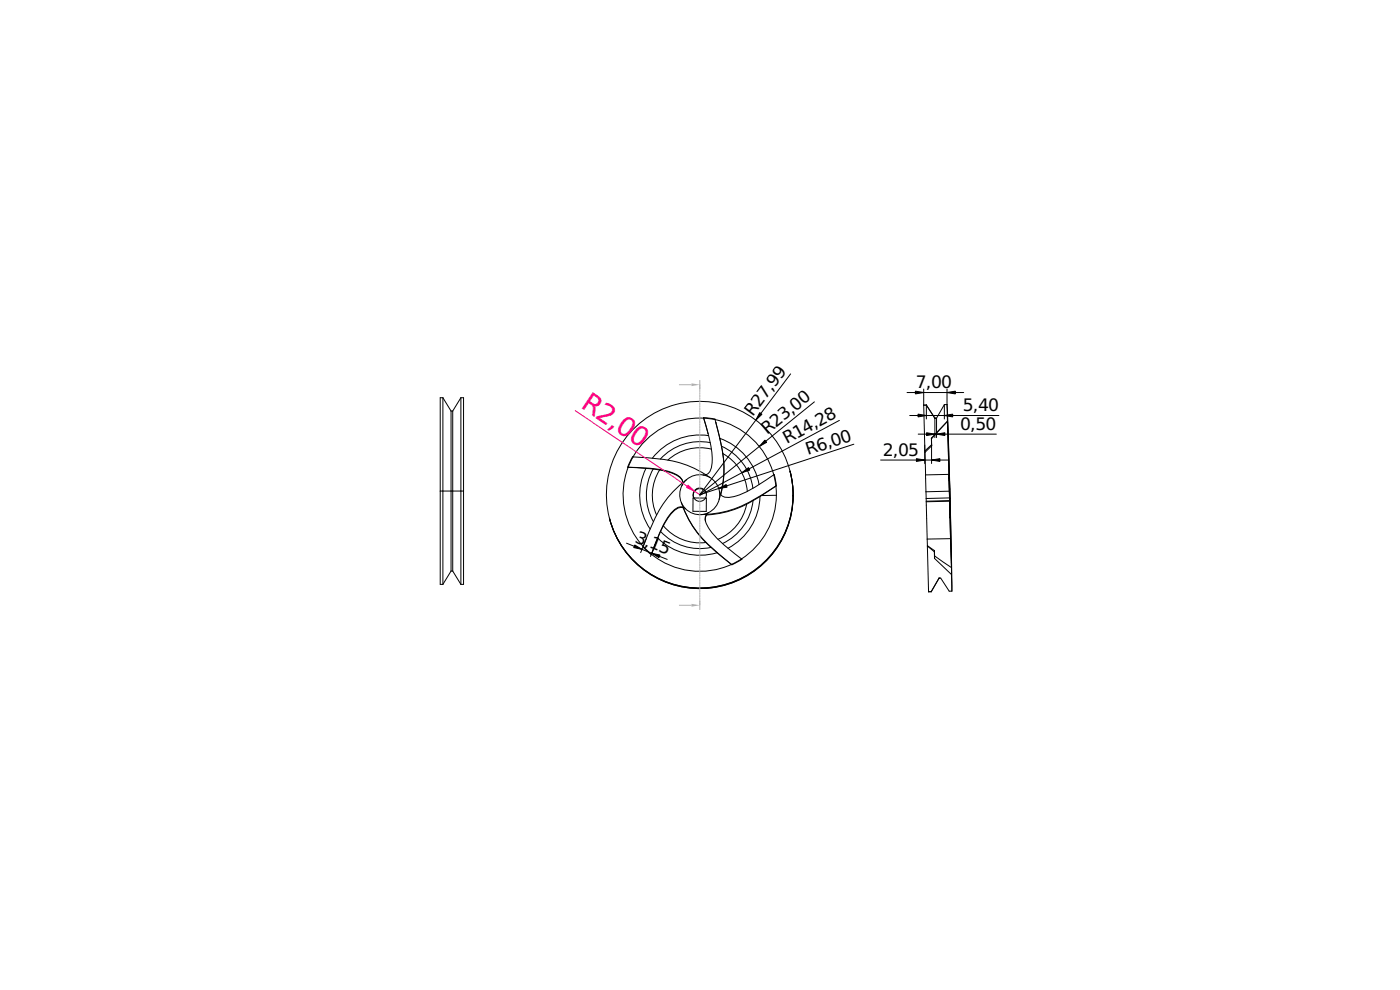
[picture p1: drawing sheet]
<svg xmlns="http://www.w3.org/2000/svg" width="420mm" height="297mm" viewBox="0 0 420 297" stroke-linecap="round" stroke-linejoin="round" font-family="sans-serif">
<defs><g id="words">
<text font-size="7.5" fill="#ff007f" x="174" y="122.1" transform="rotate(34 174 122.1)">R2,00</text>
<g font-size="4.8">
<text x="274.8" y="116.5">7,00</text>
<text x="225.9" y="125.2" transform="rotate(-53 225.9 125.2)">R27,99</text>
<text x="288.9" y="123.4">5,40</text>
<text x="230.3" y="130.4" transform="rotate(-39 230.3 130.4)">R23,00</text>
<text x="288.1" y="129">0,50</text>
<text x="236.2" y="133.2" transform="rotate(-28 236.2 133.2)">R14,28</text>
<text x="242.4" y="136.5" transform="rotate(-18 242.4 136.5)">R6,00</text>
<text x="264.9" y="136.8">2,05</text>
<text x="190.3" y="162.6" transform="rotate(22 190.3 162.6)">3,15</text>
</g>
</g></defs>
<g fill="none" stroke="#000" stroke-width=".3">
<path d="M190 137.1l1.7 .1a39.7 39.7 0 0 1 17.4 3.7l2.7 1.5M190 137.1l-1.5 3.1M190 137.1l-1 1.5-.6 1.6h.1M211.2 125.5a45.1 45.1 0 0 1 2.5 13.4l-.4 2.1a2.24 2.24 0 0 1-1.5 1.4M211.2 125.5l1.3 4.6M211.2 125.5a23 23 0 0 0-21.2 11.6M211.2 125.5l3.4 .4M211.2 125.5l-.1-.2 1.8 .2 1.7 .4M212.7 130.7a18.1 18.1 0 0 0-16.9 6.8M213.2 132.8a16.1 16.1 0 0 0-15 4.9M213.5 134.8a14.3 14.3 0 0 0-13.1 3.2M214.6 125.9l.2 .9"/>
<path d="M214.6 125.9a23 23 0 0 1 17.6 16.6M214.8 126.8a43 43 0 0 1 2.2 17.4l-.8 4.1M214.8 126.8l1.2 4.7M216 131.5l.5 2.4M216 131.5a18 18 0 0 1 11.8 13.9M216.5 133.9l.4 2.2M216.5 133.9a16 16 0 0 1 9.5 12.6M216.9 136.1a14.3 14.3 0 0 1 7.4 11.3M216.9 136.1a29.8 29.8 0 0 1-.6 12.3M182.9 155.6v.1M182.9 155.7h.1M188.5 140.2a37.4 37.4 0 0 1 13.6 1.8 3.4 3.4 0 0 1 2.8 2.8"/>
<path d="M188.5 140.2l5.4 .3M188.5 140.2a23 23 0 0 0 4.5 23.7M193.9 140.5l2.1 .2M193.9 140.5a18 18 0 0 0 1.2 18.2M196 140.7l2 .3M196 140.7a16 16 0 0 0 .1 15.8M198 141a14.3 14.3 0 0 0-.9 13.5M198 141l1.2 .3a9.5 9.5 0 0 1 5.4 2.6l.2 .5M198.3 159.5a16.1 16.1 0 0 0 15.1 4.7M198.3 159.5l-.9 2M199.1 157.8a14.3 14.3 0 0 0 12.7 5M199.1 157.8l-.8 1.7"/>
<path d="M204.5 150.8l.5 1.4M204.5 150.8l1.2 1.8M204.7 145.6a6 6 0 0 0-.2 5.2M204.9 144.8a34.3 34.3 0 0 0-10.7 16.1l-1.2 3M204.9 144.8l-.2 .8M205 152.2a4.1 4.1 0 0 0-4.1 2.4 40.1 40.1 0 0 0-5.4 11.7M205 152.2a34.3 34.3 0 0 0 12 15.1l2.5 2.1M205 152.2l.7 .4M205 152.2l.1 .2M205.1 152.4a29.9 29.9 0 0 0 6.7 10.4M205.1 152.4a4.1 4.1 0 0 0-4.2 2.4l-1.8 3M205.7 152.6a6 6 0 0 0 4.8 1.8"/>
<path d="M206.1 143.9l-1.2 .9M206.1 143.9l-1.4 1.7M208 149.4h4v4h-4zM211 142.5a6 6 0 0 0-4.9 1.4M211 142.5l2.1 .8M211.8 142.4l-.8 .1M211.8 142.4l1.3 .9M212 148a2 2 0 0 0-2.5-1.3 2 2 0 0 0-1.4 2.3M212 154.3a4.1 4.1 0 0 0 1 4.7 40 40 0 0 0 9.5 8.7M212 154.3l-1.5 .1M212 154.3l.1 .2M212.1 154.5l-.4 .7 .1 1.3"/>
<path d="M212.6 153.8l-.6 .5M212.6 153.8l-2.1 .6M213.1 143.3a6 6 0 0 1 2.8 4.3M215.8 149.8a6 6 0 0 1-3.2 4M215.9 147.6l.3 .7M215.9 147.6l-.1 2.2M216.2 148.3l-.4 1.5M224.1 151.3a14.3 14.3 0 0 1-8.6 10.5M224.1 151.3a29.9 29.9 0 0 1-12 3.2M226 150.2a16.1 16.1 0 0 1-9.2 12.9M226 150.2l-1.9 1.1M228.1 149a18 18 0 0 1-9.6 15.5"/>
<path d="M228.1 149l-2.1 1.2M228.5 148.7l-.4 .3M232.2 142.5a37.4 37.4 0 0 1-12 6.5l-2.1 .2a2.24 2.24 0 0 1-1.9-.9M232.2 142.5l.7 3.3M232.2 142.5l.1-.1 .4 1.6 .2 1.8M232.9 145.8l-1.5 1a39.7 39.7 0 0 1-16.2 7.2l-3.2 .3M232.9 145.8l-4.4 2.9M232.9 145.8l.1 2.8M233 148.6a23 23 0 0 1-10.5 19.1M233 148.6l-4.5 .1M237.1 141.4l.7 4 .2 3.2M237.1 141.4a28 28 0 0 0-34.2-20.1 28 28 0 0 0-20 34.2"/>
<path d="M237.1 141.4h.1M237.1 141.4v.1M237.1 141.5l.7 3.2 .2 4.1M238 148.6a28 28 0 0 1-24.5 27.6 28 28 0 0 1-30.6-20.7M238 148.6v.1M238 148.8h.1M238 148.7a28 28 0 0 1-24.6 27.5 28 28 0 0 1-30.5-20.7M238 148.8a28 28 0 0 1-24.5 27.6 28 28 0 0 1-30.6-20.7M193 163.9l2.5 2.4M193 163.9l1.2 1.4 1.3 1.2v-.2M195.5 166.3a23 23 0 0 0 24 3.1M197.4 161.5a18.1 18.1 0 0 0 17.8 4.3"/>
<path d="M197.4 161.5l-1.9 4.8M211.8 162.8l1.6 1.4M213.4 164.2l1.8 1.6M215.2 165.8l4.3 3.6M222.5 167.7l-3 1.7M222.5 167.7l.2 .1-1.5 .9-1.7 .7"/>
<circle cx="210" cy="148.4" r="2"/>
</g>
<path d="M210 115.4v66.2" fill="none" stroke="#afafaf" stroke-width=".3" stroke-dasharray=".5 .3"/>
<path d="M203.8 115.4h3.7M203.8 181.6h3.7" fill="none" stroke="#afafaf" stroke-width=".3"/>
<g fill="#afafaf">
<path d="M207.5 115l2.5 .4-2.5 .4z"/>
<path d="M207.5 181.2l2.5 .4-2.5 .4z"/>
</g>
<g fill="#afafaf">
<path d="M207.5 115v.8l2.5-.4zM207.5 115l2.5 .4-2.5 .4z"/>
<path d="M207.5 181.2v.8l2.5-.4zM207.5 181.2l2.5 .4-2.5 .4z"/>
</g>
<path d="M210 114.2v2.5M210 180.4v2.5" fill="none" stroke="#afafaf" stroke-width=".3"/>
<path d="M237.3 112.2l-27.3 36.2M244.4 120.6l-34.4 27.8M251.9 126.1l-41.9 22.5M256.3 133.3l-46.3 15.1M188 163l12.2 4.8M194 161.5l-1.7 4.3M196.9 162.7l-1.7 4.3" fill="none" stroke="#000" stroke-width=".3"/>
<path d="M228 123.8l.7 .5-1.9 1.8zM229.6 132.1l.5 .6-2.2 1.3zM215.7 146.6l2.2-1.2 .3 .8zM222.6 141.9l2-1.6 .4 .7zM190.5 163.5l2.2 1.3-2.5-.5zM195.6 166l2.5 .5-.3 .8z" fill="#000" stroke="#000" stroke-width=".3"/>
<path d="M172.6 123.2l37.4 25.2" fill="none" stroke="#ff007f" stroke-width=".3"/>
<path d="M206.5 145.6l1.8 1.7-2.3-1z" fill="#ff007f" stroke="#ff007f" stroke-width=".3"/>
<g fill="#fff">
<path d="M132.1 119.3h.8l2.5 4h.5l2.4-4h.8v56h-.8l-2.4-4h-.5l-2.5 4h-.8z" fill-rule="evenodd"/>
<path d="M138.3 119.3v28h-2.4v-24z" fill-rule="evenodd"/>
<path d="M135.9 147.3h2.4v28l-2.4-4z" fill-rule="evenodd"/>
<path d="M132.9 147.3h2.5v24l-2.5 4z" fill-rule="evenodd"/>
<path d="M132.9 119.3l2.5 4v24h-2.5z" fill-rule="evenodd"/>
<path d="M138.3 147.3h.8v28h-.8z" fill-rule="evenodd"/>
<path d="M138.3 119.3h.8v28h-.8z" fill-rule="evenodd"/>
<path d="M132.1 147.3h.8v28h-.8z" fill-rule="evenodd"/>
<path d="M132.1 119.3h.8v28h-.8z" fill-rule="evenodd"/>
<path d="M135.4 123.3h.5v24h-.5z" fill-rule="evenodd"/>
<path d="M135.4 147.3h.5v24h-.5z" fill-rule="evenodd"/>
</g>
<g fill="none" stroke="#000" stroke-width=".3">
<path d="M132.9 119.3h-.8v56h.8M132.9 119.3v56M132.9 119.3l2.5 4M138.3 119.3h.8v56h-.8M138.3 119.3v56M138.3 119.3l-2.4 4M135.4 123.3v48M135.4 123.3h.5M135.9 123.3v48M132.1 147.3h7M135.4 171.3h.5M135.4 171.3l-2.5 4"/>
<path d="M135.9 171.3l2.4 4"/>
</g>
<g fill="#fff">
<path d="M284.4 126.4l.4 17v-1.1l-7 .2-.2-6.8 1.3-1.3a1.37 1.37 0 0 0 .7-1.9l-.1-.9z" fill-rule="evenodd"/>
<path d="M278 150.6l7-.2 .3 11.2-7 .1z" fill-rule="evenodd"/>
<path d="M278.3 161.7l7-.1 .3 8.7-4.5-3a1.55 1.55 0 0 1-.7-1.7v-.4l-1.2-.9a1.25 1.25 0 0 1-.9-1.8z" fill-rule="evenodd"/>
<path d="M277.8 142.5l7-.2 .1 5.1-7 .2z" fill-rule="evenodd"/>
<path d="M280.5 166.8l5.1 3.5-.1 2.1-5-4.9z" fill-rule="evenodd"/>
<path d="M278 149.6l7-.2v1l-7 .2z" fill-rule="evenodd"/>
<path d="M284.2 121.4l.9 28.2 .6 27.8-.6-27.8z" fill-rule="evenodd"/>
<path d="M285.1 149.6l.4 19z" fill-rule="evenodd"/>
<path d="M284.4 126.8l.4 16.7z" fill-rule="evenodd"/>
<path d="M277.6 135.3l2-1.8v.3l-2 1.9z" fill-rule="evenodd"/>
<path d="M284.3 126.4l-4.8 5.2z" fill-rule="evenodd"/>
<path d="M278.3 163.7l2.1 1.5v.3z" fill-rule="evenodd"/>
<path d="M284.4 126.4l.6 22.9z" fill-rule="evenodd"/>
<path d="M284.9 143.4l.2 11.9z" fill-rule="evenodd"/>
<path d="M284.8 143.5l.2 6.7z" fill-rule="evenodd"/>
<path d="M285.1 155.3l.5 15z" fill-rule="evenodd"/>
<path d="M284.8 143.4l.2 6.8z" fill-rule="evenodd"/>
<path d="M285 150.2l.1 5.2z" fill-rule="evenodd"/>
<path d="M280.4 165.2l.1 2.3z" fill-rule="evenodd"/>
<path d="M285 150.4l.1 4z" fill-rule="evenodd"/>
<path d="M285 146.8l.1 2.8z" fill-rule="evenodd"/>
<path d="M279.5 131.5l.1 2.3z" fill-rule="evenodd"/>
<path d="M285 150.4v1z" fill-rule="evenodd"/>
<path d="M284.8 142.3v1.1z" fill-rule="evenodd"/>
<path d="M284.9 143.3l.1 3.5z" fill-rule="evenodd"/>
<path d="M284.3 126.3l.1 .5z" fill-rule="evenodd"/>
<path d="M285.5 168.6l.1 1.8z" fill-rule="evenodd"/>
<path d="M284.8 143.4v.8z" fill-rule="evenodd"/>
<path d="M285.1 154.8v.5z" fill-rule="evenodd"/>
<path d="M285 148.5v1.7z" fill-rule="evenodd"/>
<path d="M277.2 121.6l.8-.1 2.6 4h.5l2.3-4.1h.8l.1 5-4.8 5.1 .1 2-2 1.8z" fill-rule="evenodd"/>
<path d="M278.3 163.8l2.1 1.7 .1 2 5 4.9 .2 5h-.8l-2.6-3.9h-.5l-2.3 4h-.8z" fill-rule="evenodd"/>
<path d="M278 150.6l7-.2 .3 11.2-7 .1z" fill-rule="evenodd"/>
<path d="M277.8 142.5l7-.2 .1 5.1-7 .2z" fill-rule="evenodd"/>
</g>
<g fill="none" stroke="#000" stroke-width=".3">
<path d="M272.2 117.8h17M277.2 116.7v4.9M284.2 116.7v4.7M264.3 138h20.3M273 124.7h26.8M275.6 130.3h23.4M277.2 121.6l.4 13.7M277.2 121.6h.1M277.5 133.5v5.6M277.6 135.3v.4M277.6 135.7l.2 6.8M278 121.5l-.8 .1"/>
<path d="M278 121.5l2.6 4v5.8M278 121.5v4.2M278 121.5h.1M279.5 131.5v.1M279.5 131.5l.1 2M279.5 131.6l.1 2.2M279.6 133.5v.3M279.6 133.5l-2 1.8M279.6 133.5v5.6M279.6 133.8l-2 1.9M280.6 125.5h.1M280.8 125.5h-.2"/>
<path d="M281.1 125.5h-.3M281.1 125.5v5.8M283.4 121.4l-2.3 4.1M283.4 121.4v4.3M284.2 121.4h-.8M284.2 121.4l.9 28.2 .6 27.8M284.2 121.4l.2 5M284.3 126.3l.1 .5M284.4 126.4l-4.9 5.1M284.4 126.4l-4.9 5.2M284.4 126.4l.4 17M284.4 126.4v.4"/>
<path d="M284.4 126.8l.5 16.6M284.4 126.8l.6 22.5M277.8 142.5l.1 5.1M277.9 147.6l.1 2M278 149.6v1M278 150.6l.3 11.1M284.8 142.3v1.1M284.8 142.3l.1 5.1M284.8 142.3l-7 .2M284.8 143.4v.1M284.8 143.5v.7M284.8 143.4v.8"/>
<path d="M284.8 143.4h.1M284.8 144.2l.2 4.3M284.9 147.4l-7 .2M284.9 147.4l.1 2M284.9 143.4l.1 3.4M284.9 143.4l.1 6.8M284.9 143.4l-.1 .1M285 149.4v1M285 149.4l-7 .2M285 148.5v.8M285 148.5v2.2M285 150.4l.3 11.2"/>
<path d="M285 150.4l-7 .2M285 150.4h.1M285 150.4v1M285 149.3v.9M285 149.3v1.4M285 150.2l-7 .2M285 150.7l.1 4.1M285 146.8l.1 2.8M285 146.8l.1 8.5M285.1 154.4h.1M285.1 154.8v.5M285.1 155.3v.1"/>
<path d="M285.1 149.6l.4 19M285.1 149.6h.1M285.1 155.3l.4 13.3M285.1 155.3h.1M278.3 161.7v2M278.3 163.8l.4 13.7M278.3 163.8l2.1 1.7M278.3 163.7v.1M278.3 163.7l2.1 1.5M278.7 177.5h.1M279.5 177.5h-.8M279.5 177.5h.1"/>
<path d="M280.4 165.5l.1 2M280.4 165.2v.3M280.4 165.2l.1 1.6M280.5 167.5l5 4.9M280.5 166.8l5.1 3.5M280.5 166.8v.7M281.8 173.5h.1M281.8 173.5l-2.3 4M282.1 173.5h.2l2.6 3.9h.8M282.1 173.5h-.3M285.3 161.6l.3 8.7M285.3 161.6l-7 .1"/>
<path d="M285.5 168.6l.1 1.7M285.5 172.4l.2 5M285.6 170.3l-.1 2.1"/>
</g>
<path d="M274.7 117.4l2.5 .4-2.5 .4zM284.2 117.8l2.5-.4v.8zM275 137.6l2.5 .4-2.5 .5zM275.5 124.3l2.5 .4-2.5 .4zM279.6 138l2.5-.4v.9zM278.1 129.8l2.5 .5-2.5 .4zM281.1 130.3l2.5-.5v.9zM283.4 124.7l2.5-.4v.8z" fill="#000" stroke="#000" stroke-width=".3"/>
<use href="#words"/>
</svg>
